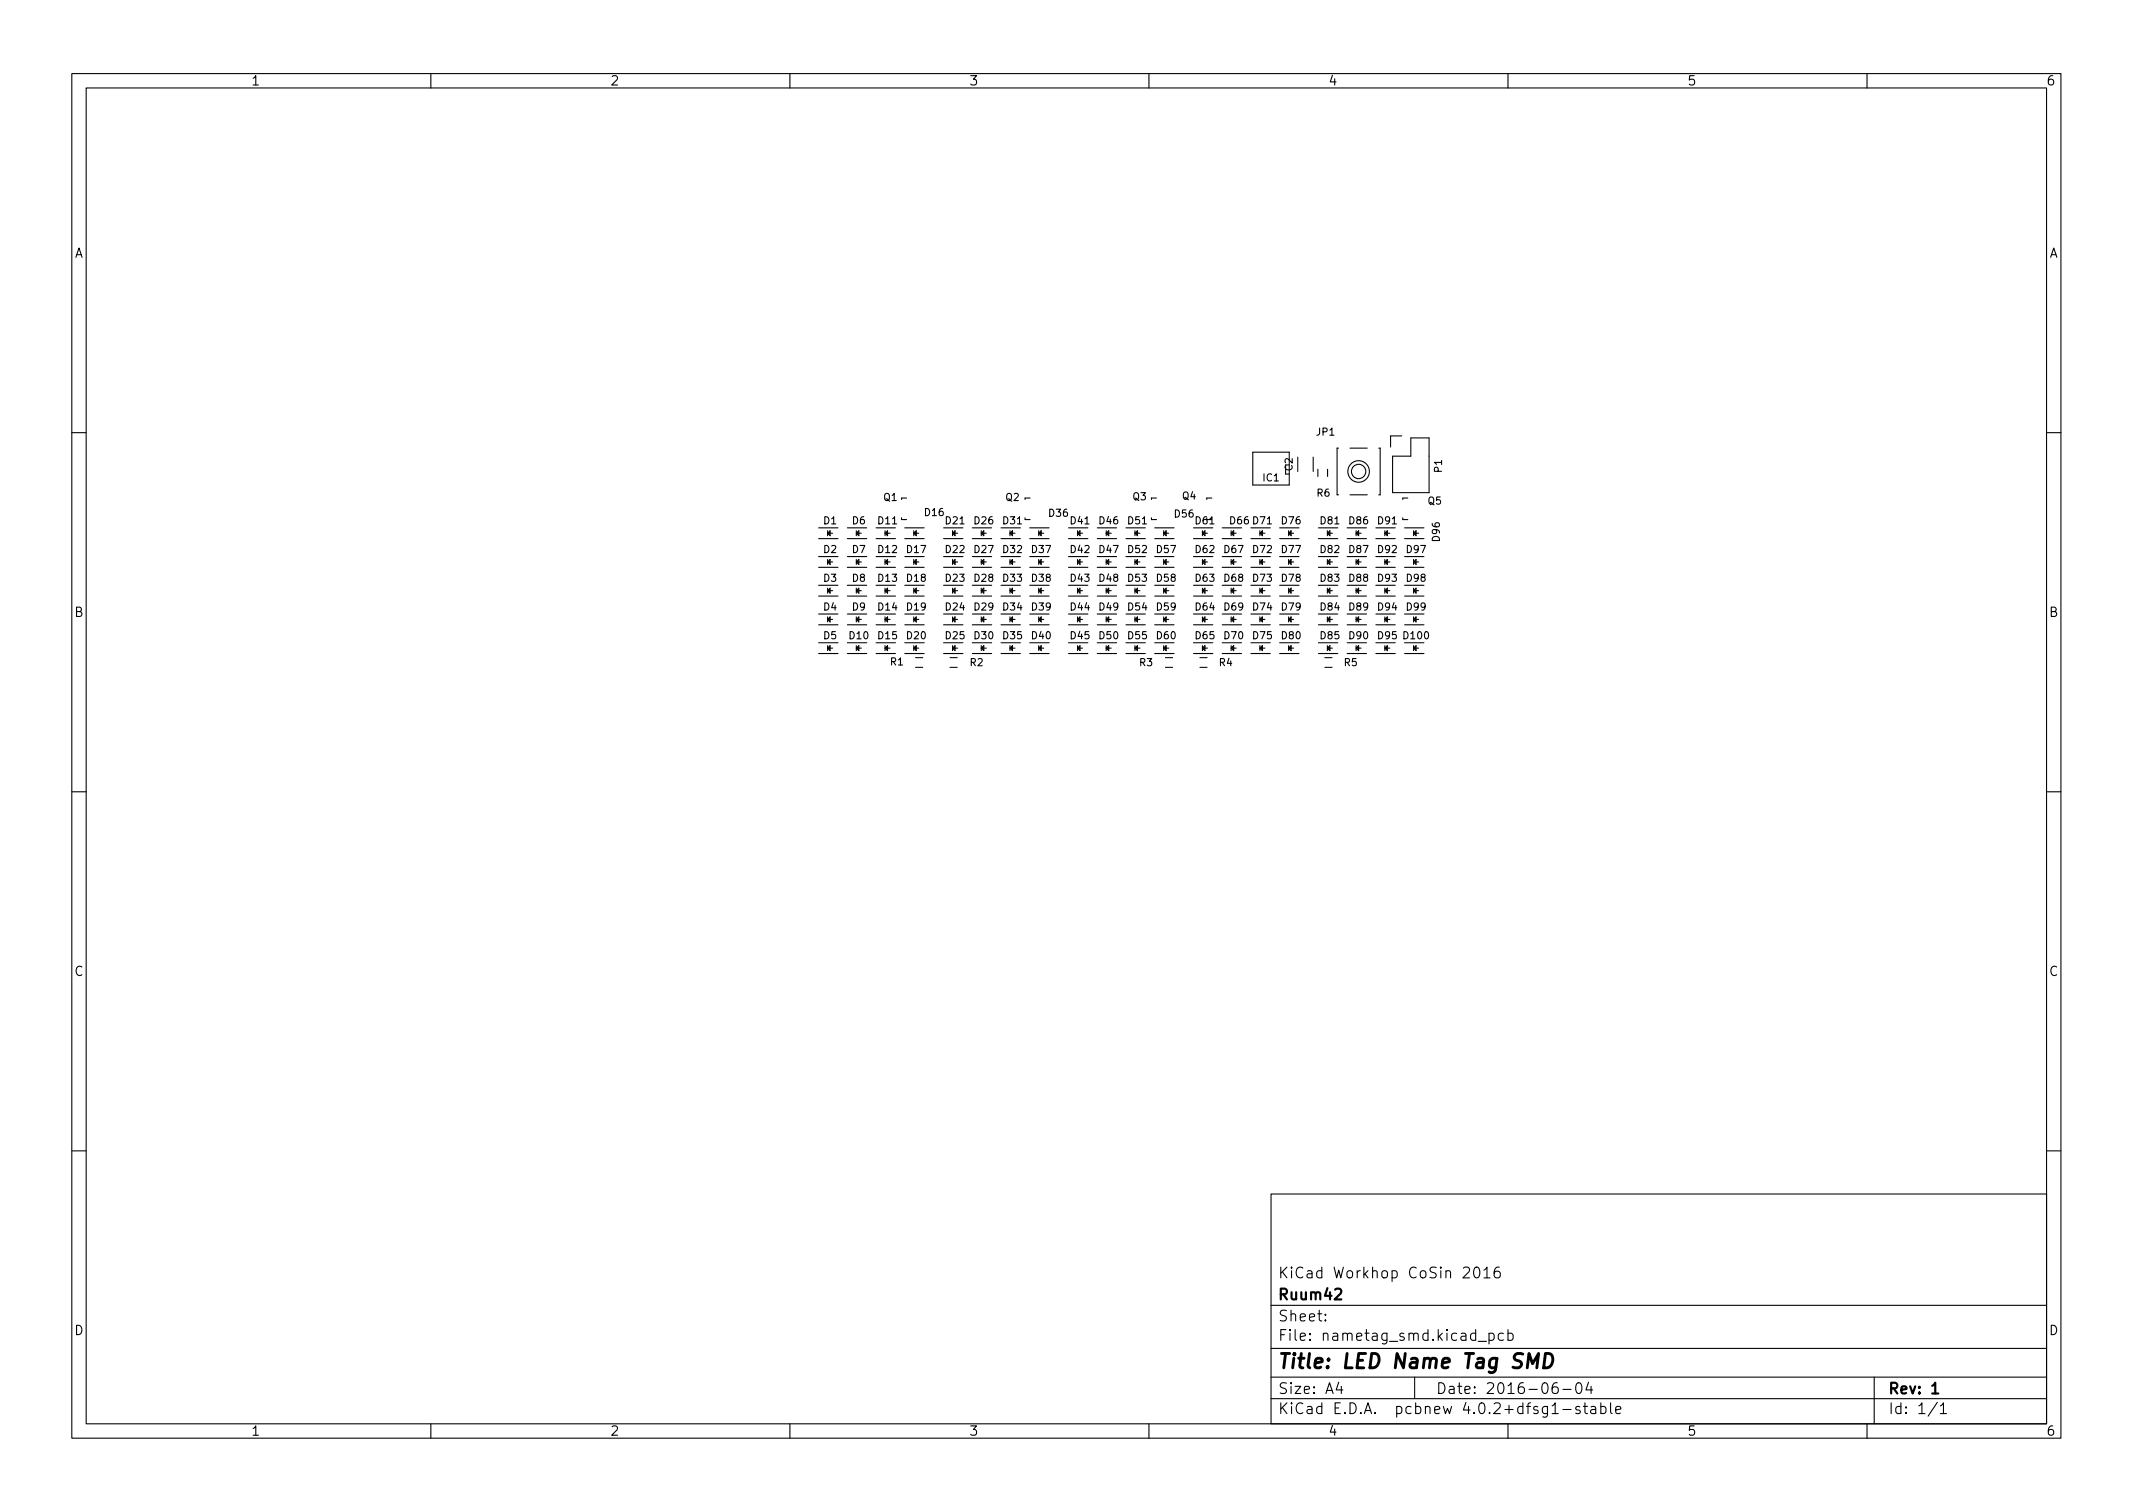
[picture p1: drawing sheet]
<svg xmlns="http://www.w3.org/2000/svg" width="297mm" height="210mm" viewBox="0 0 297 210" stroke-linecap="round" stroke-linejoin="round" font-family="sans-serif">
<defs><g id="words">
<text font-size="2.8" x="178" y="190.6">Title: LED Name Tag SMD</text>
<g font-size="2.1">
<text x="178" y="178">KiCad Workhop CoSin 2016</text>
<text x="178" y="184">Sheet:</text>
<text x="178" y="181">Ruum42</text>
<text x="178" y="186.7">File: nametag_smd.kicad_pcb</text>
<text x="178" y="196.9">KiCad E.D.A. pcbnew 4.0.2+dfsg1-stable</text>
<text x="178" y="194.1">Size: A4</text>
<text x="200" y="194.1">Date: 2016-06-04</text>
<text x="263" y="194.1">Rev: 1</text>
<text x="263" y="196.9">Id: 1/1</text>
</g>
<g font-size="1.8">
<text x="35" y="11.9">1</text>
<text x="85" y="11.9">2</text>
<text x="135" y="11.9">3</text>
<text x="185" y="11.9">4</text>
<text x="235" y="11.9">5</text>
<text x="285" y="11.9">6</text>
<text x="10.3" y="35.9">A</text>
<text x="285.3" y="35.9">A</text>
<text x="10.3" y="85.9">B</text>
<text x="285.3" y="85.9">B</text>
<text x="10.3" y="135.9">C</text>
<text x="285.3" y="135.9">C</text>
<text x="10.3" y="185.9">D</text>
<text x="285.3" y="185.9">D</text>
<text x="35" y="199.9">1</text>
<text x="85" y="199.9">2</text>
<text x="135" y="199.9">3</text>
<text x="185" y="199.9">4</text>
<text x="235" y="199.9">5</text>
<text x="285" y="199.9">6</text>
</g>
<g font-size="1.4">
<text x="180" y="65.5" transform="rotate(-90 180 65.5)">C2</text>
<text x="183.4" y="60.6">JP1</text>
<text x="200.8" y="65.7" transform="rotate(-90 200.8 65.7)">P1</text>
<text x="123.1" y="69.7">Q1</text>
<text x="128.8" y="71.8">D16</text>
<text x="140.1" y="69.7">Q2</text>
<text x="146.1" y="71.9">D36</text>
<text x="157.8" y="69.6">Q3</text>
<text x="164.7" y="69.5">Q4</text>
<text x="175.9" y="67">IC1</text>
<text x="183.4" y="69.1">R6</text>
<text x="198.9" y="70.2">Q5</text>
<text x="114.7" y="77">D2</text>
<text x="114.7" y="73">D1</text>
<text x="118.7" y="77">D7</text>
<text x="118.7" y="73">D6</text>
<text x="122.3" y="77">D12</text>
<text x="122.3" y="73">D11</text>
<text x="126.3" y="77">D17</text>
<text x="131.7" y="77">D22</text>
<text x="131.7" y="73">D21</text>
<text x="135.7" y="77">D27</text>
<text x="135.7" y="73">D26</text>
<text x="139.7" y="77">D32</text>
<text x="139.7" y="73">D31</text>
<text x="143.7" y="77">D37</text>
<text x="149.1" y="77">D42</text>
<text x="149.1" y="73">D41</text>
<text x="153.1" y="77">D47</text>
<text x="153.1" y="73">D46</text>
<text x="157.1" y="77">D52</text>
<text x="157.1" y="73">D51</text>
<text x="161.1" y="77">D57</text>
<text x="163.6" y="72">D56</text>
<text x="166.5" y="77">D62</text>
<text x="166.5" y="73">D61</text>
<text x="170.5" y="77">D67</text>
<text x="171.3" y="73">D66 D71</text>
<text x="174.5" y="77">D72</text>
<text x="178.5" y="77">D77</text>
<text x="178.5" y="73">D76</text>
<text x="183.9" y="77">D82</text>
<text x="183.9" y="73">D81</text>
<text x="187.9" y="77">D87</text>
<text x="187.9" y="73">D86</text>
<text x="191.9" y="77">D92</text>
<text x="191.9" y="73">D91</text>
<text x="195.9" y="77">D97</text>
<text x="200.5" y="75.3" transform="rotate(-90 200.5 75.3)">D96</text>
<text x="114.7" y="81">D3</text>
<text x="118.7" y="81">D8</text>
<text x="122.3" y="81">D13</text>
<text x="126.3" y="81">D18</text>
<text x="131.7" y="81">D23</text>
<text x="135.7" y="81">D28</text>
<text x="139.7" y="81">D33</text>
<text x="143.7" y="81">D38</text>
<text x="149.1" y="81">D43</text>
<text x="153.1" y="81">D48</text>
<text x="157.1" y="81">D53</text>
<text x="161.1" y="81">D58</text>
<text x="166.5" y="81">D63</text>
<text x="170.5" y="81">D68</text>
<text x="174.5" y="81">D73</text>
<text x="178.5" y="81">D78</text>
<text x="183.9" y="81">D83</text>
<text x="187.9" y="81">D88</text>
<text x="191.9" y="81">D93</text>
<text x="195.9" y="81">D98</text>
<text x="114.7" y="89">D5</text>
<text x="114.7" y="85">D4</text>
<text x="118.3" y="89">D10</text>
<text x="118.7" y="85">D9</text>
<text x="122.3" y="89">D15</text>
<text x="122.3" y="85">D14</text>
<text x="126.3" y="89">D20</text>
<text x="126.3" y="85">D19</text>
<text x="131.7" y="89">D25</text>
<text x="131.7" y="85">D24</text>
<text x="135.7" y="89">D30</text>
<text x="135.7" y="85">D29</text>
<text x="139.7" y="89">D35</text>
<text x="139.7" y="85">D34</text>
<text x="143.7" y="89">D40</text>
<text x="143.7" y="85">D39</text>
<text x="149.1" y="89">D45</text>
<text x="149.1" y="85">D44</text>
<text x="153.1" y="89">D50</text>
<text x="153.1" y="85">D49</text>
<text x="157.1" y="89">D55</text>
<text x="157.1" y="85">D54</text>
<text x="161.1" y="89">D60</text>
<text x="161.1" y="85">D59</text>
<text x="166.5" y="89">D65</text>
<text x="166.5" y="85">D64</text>
<text x="170.5" y="89">D70</text>
<text x="170.5" y="85">D69</text>
<text x="174.5" y="89">D75</text>
<text x="174.5" y="85">D74</text>
<text x="178.5" y="89">D80</text>
<text x="178.5" y="85">D79</text>
<text x="183.9" y="89">D85</text>
<text x="183.9" y="85">D84</text>
<text x="187.9" y="89">D90</text>
<text x="187.9" y="85">D89</text>
<text x="191.9" y="89">D95</text>
<text x="191.9" y="85">D94</text>
<text x="195.5" y="89">D100</text>
<text x="195.9" y="85">D99</text>
<text x="124" y="92.6">R1</text>
<text x="135.1" y="92.7">R2</text>
<text x="158.7" y="92.7">R3</text>
<text x="169.8" y="92.7">R4</text>
<text x="187.2" y="92.7">R5</text>
</g>
</g></defs>
<g fill="none" stroke="#000" stroke-width=".15">
<path d="M10 10.2h277v190.1h-277zM12 12.2h273v186.1h-273zM60 10.2v2M110 10.2v2M160 10.2v2M210 10.2v2M260 10.2v2M10 60.2h2M114 79h2.7M114 77.5h2.7M114 75h2.7M114 73.5h2.7"/>
<path d="M115.2 74.2l.4-.3v.7zM115.2 78.2l.4-.3v.7zM115.2 73.9v.7M115.2 77.9v.7M115.4 78.3l.1-.2v.3M115.4 74.3l.1-.2v.3M115.6 78.2h.3M115.6 74.2h.3M118 79h2.7M118 77.5h2.7M118 75h2.7M118 73.5h2.7"/>
<path d="M119.2 73.9v.7M119.2 77.9v.7M119.2 74.2l.4-.3v.7zM119.4 78.3l.1-.2v.3M119.4 74.3l.1-.2v.3M119.6 78.2h.3M119.6 74.2h.3M119.6 77.9v.7l-.4-.4zM122 79h2.7M122 77.5h2.7M122 75h2.7M122 73.5h2.7"/>
<path d="M123.2 73.9v.7M123.2 77.9v.7M123.4 78.3l.1-.2v.3M123.4 74.3l.1-.2v.3M123.6 78.2h.3M123.6 74.2h.3M123.6 77.9v.7l-.4-.4zM123.6 73.9v.7l-.4-.4zM125.5 72.1v.2h.8M126 79h2.7M126 77.5h2.7M126 75h2.7"/>
<path d="M126 73.5h2.7M126.3 69.3h-.8v.2M127.2 73.9v.7M127.2 77.9v.7M127.2 74.2l.4-.3v.7zM127.4 74.3l.1-.2v.3M127.4 78.3l.1-.2v.3M127.6 78.2h.3M127.6 74.2h.3M127.6 77.9v.7l-.4-.4zM131.4 79h2.7M131.4 77.5h2.7"/>
<path d="M131.4 75h2.7M131.4 73.5h2.7M132.6 74.2l.4-.3v.7zM132.6 73.9v.7M132.6 77.9v.7M132.8 78.3l.1-.2v.3M132.8 74.3l.1-.2v.3M133 78.2h.3M133 74.2h.3M133 77.9v.7l-.4-.4zM135.4 79h2.7M135.4 77.5h2.7"/>
<path d="M135.4 75h2.7M135.4 73.5h2.7M136.6 78.2l.4-.3v.7zM136.6 74.2l.4-.3v.7zM136.6 73.9v.7M136.6 77.9v.7M136.8 78.3l.1-.2v.3M136.8 74.3l.1-.2v.3M137 78.2h.3M137 74.2h.3M139.4 79h2.7M139.4 77.5h2.7"/>
<path d="M139.4 75h2.7M139.4 73.5h2.7M140.6 78.2l.4-.3v.7zM140.6 73.9v.7M140.6 77.9v.7M140.6 74.2l.4-.3v.7zM140.8 78.3l.1-.2v.3M140.8 74.3l.1-.2v.3M141 78.2h.3M141 74.2h.3M142.7 72.1v.2h.8M143.4 79h2.7"/>
<path d="M143.4 77.5h2.7M143.4 75h2.7M143.4 73.5h2.7M143.5 69.3h-.8v.2M144.6 73.9v.7M144.6 77.9v.7M144.6 74.2l.4-.3v.7zM144.6 78.2l.4-.3v.7zM144.8 74.3l.1-.2v.3M144.8 78.3l.1-.2v.3M145 78.2h.3M145 74.2h.3"/>
<path d="M148.8 79h2.7M148.8 77.5h2.7M148.8 75h2.7M148.8 73.5h2.7M150 74.2l.4-.3v.7zM150 78.2l.4-.3v.7zM150 73.9v.7M150 77.9v.7M150.2 78.3l.1-.2v.3M150.2 74.3l.1-.2v.3M150.4 78.2h.4M150.4 74.2h.4"/>
<path d="M152.8 79h2.7M152.8 77.5h2.7M152.8 75h2.7M152.8 73.5h2.7M154 74.2l.4-.3v.7zM154 73.9v.7M154 77.9v.7M154.2 78.3l.1-.2v.3M154.2 74.3l.1-.2v.3M154.4 78.2h.4M154.4 74.2h.4M154.4 77.9v.7l-.4-.4z"/>
<path d="M156.8 79h2.7M156.8 77.5h2.7M156.8 75h2.7M156.8 73.5h2.7M158 74.2l.4-.3v.7zM158 73.9v.7M158 77.9v.7M158.2 78.3l.1-.2v.3M158.2 74.3l.1-.2v.3M158.4 78.2h.3M158.4 74.2h.3M158.4 77.9v.7l-.4-.4z"/>
<path d="M160.3 72.1v.2h.8M160.8 79h2.7M160.8 77.5h2.7M160.8 75h2.7M160.8 73.5h2.7M161.1 69.3h-.8v.2M162 73.9v.7M162 77.9v.7M162 74.2l.4-.3v.7zM162.2 74.3l.1-.2v.3M162.2 78.3l.1-.2v.3M162.4 78.2h.3"/>
<path d="M162.4 74.2h.3M162.4 77.9v.7l-.4-.4zM166.2 79h2.7M166.2 77.5h2.7M166.2 75h2.7M166.2 73.5h2.7M167.5 74.2l.3-.3v.7zM167.5 73.9v.7M167.5 77.9v.7M167.6 78.3l.1-.2v.3M167.6 74.3l.1-.2v.3M167.8 78.2h.4"/>
<path d="M167.8 74.2h.4M167.8 77.9v.7l-.3-.4zM168.8 69.3h-.8v.2M170.2 79h2.7M170.2 77.5h2.7M170.2 75h2.7M170.2 73.5h2.7M171.4 74.2l.4-.3v.7zM171.4 73.9v.7M171.4 77.9v.7M171.6 78.3l.1-.2v.3M171.6 74.3l.1-.2v.3"/>
<path d="M171.8 78.2h.4M171.8 74.2h.4M171.8 77.9v.7l-.4-.4zM174.2 79h2.7M174.2 77.5h2.7M174.2 75h2.7M174.2 73.5h2.7M174.5 63h5v4.5h-5zM175.4 78.2l.4-.3v.7zM175.4 74.2l.4-.3v.7zM175.4 73.9v.7M175.4 77.9v.7"/>
<path d="M175.6 78.3l.1-.2v.3M175.6 74.3l.1-.2v.3M175.8 78.2h.4M175.8 74.2h.4M178.2 79h2.7M178.2 77.5h2.7M178.2 75h2.7M178.2 73.5h2.7M179 64.7v1.3h.5M179.4 73.9v.7M179.4 77.9v.7M179.4 74.2l.4-.3v.7z"/>
<path d="M179.6 74.3l.1-.2v.3M179.6 78.3l.1-.2v.3M179.8 78.2h.4M179.8 74.2h.4M179.8 77.9v.7l-.4-.4zM180.7 63.6v2M182.9 63.6v2M183.5 65.3v1M183.6 79h2.7M183.6 77.5h2.7M183.6 75h2.7M183.6 73.5h2.7"/>
<path d="M184.9 73.9v.7M184.9 77.9v.7M184.9 65.3v1M185 78.3l.1-.2v.3M185 74.3l.1-.2v.3M185.2 78.2h.4M185.2 74.2h.4M185.2 73.9v.7l-.3-.4zM185.2 77.9v.7l-.3-.4zM186.4 62.4h-.2v6.5h.2M187.6 79h2.7M187.6 77.5h2.7"/>
<path d="M187.6 75h2.7M187.6 73.5h2.7M188 62.4h2.4M188 68.9h2.4M188.9 74.2l.3-.3v.7zM188.9 78.2l.3-.3v.7zM188.9 73.9v.7M188.9 77.9v.7M189 78.3l.1-.2v.3M189 74.3l.1-.2v.3M189.2 78.2h.4M189.2 74.2h.4"/>
<path d="M191.6 79h2.7M191.6 77.5h2.7M191.6 75h2.7M191.6 73.5h2.7M192 62.4h.2v6.5h-.2M192.9 73.9v.7M192.9 77.9v.7M193 78.3l.1-.2v.3M193 74.3l.1-.2v.3M193.2 77.9v.7l-.3-.4zM193.2 78.2h.4M193.2 73.9v.7l-.3-.4z"/>
<path d="M193.2 74.2h.4M195.2 60.7h-1.5v1.5M195.3 72.1v.2h.8M195.6 79h2.7M195.6 77.5h2.7M195.6 75h2.7M195.6 73.5h2.7M196.1 69.3h-.8v.2M196.5 61h2.5v7.6h-5.1v-5.1h2.6zM196.8 73.9v.7M196.8 77.9v.7M196.8 74.2l.4-.3v.7z"/>
<path d="M197 74.3l.1-.2v.3M197 78.3l.1-.2v.3M197.2 77.9v.7l-.4-.4zM197.2 78.2h.4M197.2 74.2h.4M285 60.2h2M114 91h2.7M114 89.5h2.7M114 87h2.7M114 85.5h2.7M114 83h2.7M114 81.5h2.7"/>
<path d="M115.2 90.2l.4-.3v.7zM115.2 86.2l.4-.3v.7zM115.2 82.2l.4-.3v.7zM115.2 81.9v.7M115.2 85.9v.7M115.2 89.9v.7M115.4 90.3l.1-.2v.3M115.4 86.3l.1-.2v.3M115.4 82.3l.1-.2v.3M115.6 90.2h.3M115.6 86.2h.3M115.6 82.2h.3"/>
<path d="M118 91h2.7M118 89.5h2.7M118 87h2.7M118 85.5h2.7M118 83h2.7M118 81.5h2.7M119.2 90.2l.4-.3v.7zM119.2 86.2l.4-.3v.7zM119.2 82.2l.4-.3v.7zM119.2 81.9v.7M119.2 85.9v.7M119.2 89.9v.7"/>
<path d="M119.4 90.3l.1-.2v.3M119.4 86.3l.1-.2v.3M119.4 82.3l.1-.2v.3M119.6 90.2h.3M119.6 86.2h.3M119.6 82.2h.3M122 91h2.7M122 89.5h2.7M122 87h2.7M122 85.5h2.7M122 83h2.7M122 81.5h2.7"/>
<path d="M123.2 81.9v.7M123.2 85.9v.7M123.2 89.9v.7M123.4 90.3l.1-.2v.3M123.4 86.3l.1-.2v.3M123.4 82.3l.1-.2v.3M123.6 90.2h.3M123.6 86.2h.3M123.6 82.2h.3M123.6 89.9v.7l-.4-.4zM123.6 81.9v.7l-.4-.4zM123.6 85.9v.7l-.4-.4z"/>
<path d="M126 91h2.7M126 89.5h2.7M126 87h2.7M126 85.5h2.7M126 83h2.7M126 81.5h2.7M127.2 81.9v.7M127.2 85.9v.7M127.2 89.9v.7M127.2 90.2l.4-.3v.7zM127.2 82.2l.4-.3v.7zM127.4 82.3l.1-.2v.3"/>
<path d="M127.4 86.3l.1-.2v.3M127.4 90.3l.1-.2v.3M127.5 92.9h1M127.5 91.6h1M127.6 90.2h.3M127.6 86.2h.3M127.6 82.2h.3M127.6 85.9v.7l-.4-.4zM131.4 91h2.7M131.4 89.5h2.7M131.4 87h2.7M131.4 85.5h2.7"/>
<path d="M131.4 83h2.7M131.4 81.5h2.7M132.3 92.9h1M132.3 91.6h1M132.6 90.2l.4-.3v.7zM132.6 82.2l.4-.3v.7zM132.6 81.9v.7M132.6 85.9v.7M132.6 89.9v.7M132.8 86.3l.1-.2v.3M132.8 90.3l.1-.2v.3M132.8 82.3l.1-.2v.3"/>
<path d="M133 90.2h.3M133 86.2h.3M133 82.2h.3M133 85.9v.7l-.4-.4zM135.4 91h2.7M135.4 89.5h2.7M135.4 87h2.7M135.4 85.5h2.7M135.4 83h2.7M135.4 81.5h2.7M136.6 90.2l.4-.3v.7zM136.6 86.2l.4-.3v.7z"/>
<path d="M136.6 82.2l.4-.3v.7zM136.6 81.9v.7M136.6 85.9v.7M136.6 89.9v.7M136.8 90.3l.1-.2v.3M136.8 82.3l.1-.2v.3M136.8 86.3l.1-.2v.3M137 90.2h.3M137 86.2h.3M137 82.2h.3M139.4 91h2.7M139.4 89.5h2.7"/>
<path d="M139.4 87h2.7M139.4 85.5h2.7M139.4 83h2.7M139.4 81.5h2.7M140.6 90.2l.4-.3v.7zM140.6 82.2l.4-.3v.7zM140.6 81.9v.7M140.6 85.9v.7M140.6 89.9v.7M140.8 90.3l.1-.2v.3M140.8 86.3l.1-.2v.3M140.8 82.3l.1-.2v.3"/>
<path d="M141 90.2h.3M141 86.2h.3M141 82.2h.3M141 85.9v.7l-.4-.4zM143.4 91h2.7M143.4 89.5h2.7M143.4 87h2.7M143.4 85.5h2.7M143.4 83h2.7M143.4 81.5h2.7M144.6 81.9v.7M144.6 85.9v.7"/>
<path d="M144.6 89.9v.7M144.6 90.2l.4-.3v.7zM144.6 82.2l.4-.3v.7zM144.6 86.2l.4-.3v.7zM144.8 82.3l.1-.2v.3M144.8 86.3l.1-.2v.3M144.8 90.3l.1-.2v.3M145 90.2h.3M145 86.2h.3M145 82.2h.3M148.8 91h2.7M148.8 89.5h2.7"/>
<path d="M148.8 87h2.7M148.8 85.5h2.7M148.8 83h2.7M148.8 81.5h2.7M150 90.2l.4-.3v.7zM150 86.2l.4-.3v.7zM150 82.2l.4-.3v.7zM150 81.9v.7M150 85.9v.7M150 89.9v.7M150.2 90.3l.1-.2v.3M150.2 86.3l.1-.2v.3"/>
<path d="M150.2 82.3l.1-.2v.3M150.4 90.2h.4M150.4 86.2h.4M150.4 82.2h.4M152.8 91h2.7M152.8 89.5h2.7M152.8 87h2.7M152.8 85.5h2.7M152.8 83h2.7M152.8 81.5h2.7M154 81.9v.7M154 85.9v.7"/>
<path d="M154 89.9v.7M154.2 90.3l.1-.2v.3M154.2 86.3l.1-.2v.3M154.2 82.3l.1-.2v.3M154.4 90.2h.4M154.4 86.2h.4M154.4 82.2h.4M154.4 89.9v.7l-.4-.4zM154.4 85.9v.7l-.4-.4zM154.4 81.9v.7l-.4-.4zM156.8 91h2.7M156.8 89.5h2.7"/>
<path d="M156.8 87h2.7M156.8 85.5h2.7M156.8 83h2.7M156.8 81.5h2.7M158 81.9v.7M158 85.9v.7M158 89.9v.7M158.2 90.3l.1-.2v.3M158.2 86.3l.1-.2v.3M158.2 82.3l.1-.2v.3M158.4 90.2h.3M158.4 86.2h.3"/>
<path d="M158.4 82.2h.3M158.4 85.9v.7l-.4-.4zM158.4 89.9v.7l-.4-.4zM158.4 81.9v.7l-.4-.4zM160.8 91h2.7M160.8 89.5h2.7M160.8 87h2.7M160.8 85.5h2.7M160.8 83h2.7M160.8 81.5h2.7M162 81.9v.7M162 85.9v.7"/>
<path d="M162 89.9v.7M162 90.2l.4-.3v.7zM162.2 82.3l.1-.2v.3M162.2 86.3l.1-.2v.3M162.2 90.3l.1-.2v.3M162.3 92.9h1M162.3 91.6h1M162.4 90.2h.3M162.4 86.2h.3M162.4 82.2h.3M162.4 81.9v.7l-.4-.4zM162.4 85.9v.7l-.4-.4z"/>
<path d="M166.2 91h2.7M166.2 89.5h2.7M166.2 87h2.7M166.2 85.5h2.7M166.2 83h2.7M166.2 81.5h2.7M167.1 92.9h1M167.1 91.6h1M167.5 81.9v.7M167.5 85.9v.7M167.5 89.9v.7M167.6 90.3l.1-.2v.3"/>
<path d="M167.6 86.3l.1-.2v.3M167.6 82.3l.1-.2v.3M167.8 90.2h.4M167.8 86.2h.4M167.8 82.2h.4M167.8 89.9v.7l-.3-.4zM167.8 85.9v.7l-.3-.4zM167.8 81.9v.7l-.3-.4zM170.2 91h2.7M170.2 89.5h2.7M170.2 87h2.7M170.2 85.5h2.7"/>
<path d="M170.2 83h2.7M170.2 81.5h2.7M171.4 81.9v.7M171.4 85.9v.7M171.4 89.9v.7M171.6 90.3l.1-.2v.3M171.6 86.3l.1-.2v.3M171.6 82.3l.1-.2v.3M171.8 90.2h.4M171.8 86.2h.4M171.8 82.2h.4M171.8 89.9v.7l-.4-.4z"/>
<path d="M171.8 85.9v.7l-.4-.4zM171.8 81.9v.7l-.4-.4zM174.2 91h2.7M174.2 89.5h2.7M174.2 87h2.7M174.2 85.5h2.7M174.2 83h2.7M174.2 81.5h2.7M175.4 86.2l.4-.3v.7zM175.4 90.2l.4-.3v.7zM175.4 82.2l.4-.3v.7zM175.4 81.9v.7"/>
<path d="M175.4 85.9v.7M175.4 89.9v.7M175.6 90.3l.1-.2v.3M175.6 86.3l.1-.2v.3M175.6 82.3l.1-.2v.3M175.8 90.2h.4M175.8 86.2h.4M175.8 82.2h.4M178.2 91h2.7M178.2 89.5h2.7M178.2 87h2.7M178.2 85.5h2.7"/>
<path d="M178.2 83h2.7M178.2 81.5h2.7M179.4 81.9v.7M179.4 85.9v.7M179.4 89.9v.7M179.6 82.3l.1-.2v.3M179.6 86.3l.1-.2v.3M179.6 90.3l.1-.2v.3M179.8 90.2h.4M179.8 86.2h.4M179.8 82.2h.4M179.8 89.9v.7l-.4-.4z"/>
<path d="M179.8 81.9v.7l-.4-.4zM179.8 85.9v.7l-.4-.4zM183.6 91h2.7M183.6 89.5h2.7M183.6 87h2.7M183.6 85.5h2.7M183.6 83h2.7M183.6 81.5h2.7M184.5 92.9h1M184.5 91.6h1M184.9 81.9v.7M184.9 85.9v.7"/>
<path d="M184.9 89.9v.7M185 90.3l.1-.2v.3M185 86.3l.1-.2v.3M185 82.3l.1-.2v.3M185.2 90.2h.4M185.2 86.2h.4M185.2 82.2h.4M185.2 89.9v.7l-.3-.4zM185.2 85.9v.7l-.3-.4zM185.2 81.9v.7l-.3-.4zM187.6 91h2.7M187.6 89.5h2.7"/>
<path d="M187.6 87h2.7M187.6 85.5h2.7M187.6 83h2.7M187.6 81.5h2.7M188.9 82.2l.3-.3v.7zM188.9 90.2l.3-.3v.7zM188.9 86.2l.3-.3v.7zM188.9 81.9v.7M188.9 85.9v.7M188.9 89.9v.7M189 90.3l.1-.2v.3M189 86.3l.1-.2v.3"/>
<path d="M189 82.3l.1-.2v.3M189.2 90.2h.4M189.2 86.2h.4M189.2 82.2h.4M191.6 91h2.7M191.6 89.5h2.7M191.6 87h2.7M191.6 85.5h2.7M191.6 83h2.7M191.6 81.5h2.7M192.9 81.9v.7M192.9 85.9v.7"/>
<path d="M192.9 89.9v.7M193 90.3l.1-.2v.3M193 86.3l.1-.2v.3M193 82.3l.1-.2v.3M193.2 90.2h.4M193.2 85.9v.7l-.3-.4zM193.2 86.2h.4M193.2 89.9v.7l-.3-.4zM193.2 82.2h.4M193.2 81.9v.7l-.3-.4zM195.6 91h2.7M195.6 89.5h2.7"/>
<path d="M195.6 87h2.7M195.6 85.5h2.7M195.6 83h2.7M195.6 81.5h2.7M196.8 81.9v.7M196.8 85.9v.7M196.8 89.9v.7M197 82.3l.1-.2v.3M197 86.3l.1-.2v.3M197 90.3l.1-.2v.3M197.2 90.2h.4M197.2 89.9v.7l-.4-.4z"/>
<path d="M197.2 81.9v.7l-.4-.4zM197.2 85.9v.7l-.4-.4zM197.2 86.2h.4M197.2 82.2h.4M10 110.2h2M285 110.2h2M10 160.2h2M177 166.3h108v32h-108zM205.4 176.6a.36 .36 0 0 1 .3-.2 .36 .36 0 0 1 .3 .3 .77 .77 0 0 1-.4 1.2 .91 .91 0 0 1-.2-1.3zM206.6 176.9l.5-.5v1.5M206.6 177.9h.9M208.8 176.4a.59 .59 0 0 0-.7 .7v.5l.1 .3h.4l.3-.1v-.5l-.1-.2-.4-.1-.3 .3"/>
<path d="M285 160.2h2M60 198.3v2M110 198.3v2M160 198.3v2M177 194.8h108M177 191.8h108M177 187.8h108M177 181.8h108M184.6 183.8v.1h-.1l.1-.1v.1M184.6 183v.1h-.1l.1-.1v.1M186.4 192.5l-.3 1h.9M186.8 193v1"/>
<path d="M197 191.8v3M205.9 186.8h1.1M207.4 185.7l.4-.1 .3 .3v.4l-.2 .3h-.1h-.4M207.4 185.6v1.5M209.4 185.7l-.5-.1-.3 .3v.4l.2 .3h.1h.5M210 198.3v2M210 185.7l.4-.1 .3 .3v.4l-.1 .3h-.2h-.4M210 185.1v1.5M216.9 192.5a.59 .59 0 0 0-.8 .7v.5l.2 .3h.4l.2-.1 .1-.5-.1-.2-.5-.1-.3 .3M217.6 193.5h1.2M217.6 196.3h1.2M219.6 192.6a.36 .36 0 0 1 .6 .2 .77 .77 0 0 1-.4 1.2 1 1 0 0 1-.2-1.4z"/>
<path d="M220 195.9l-.4-.1-.2 .2 .1 .3 .5 .1 .1 .1-.1 .3h-.1h-.5M220.5 195.8h.6M220.7 195.3v1.3l.1 .2h.3M221.2 192.5l-.3 1h.9M221.6 195.9l.1-.1 .4 .1 .1 .9M221.6 193v1M222.2 196.2l-.5 .1a.29 .29 0 0 0-.2 .2 .29 .29 0 0 0 .2 .3h.5M222.9 195.9l.5-.1 .2 .3v.4l-.1 .3h-.1h-.5M222.9 195.3v1.5M224.3 195.3v1.3l.2 .2M225 196.3l.7-.1-.1-.3-.4-.1-.2 .2 .1 .8h.1h.4M260 198.3v2"/>
<path d="M261 191.8v6.5M269.8 195.3l-1.3 1.9M270.2 195.8l.4-.5v1.5M270.2 196.8h.9"/>
<circle cx="189.2" cy="65.6" r="1.5"/>
<circle cx="189.2" cy="65.6" r="1"/>
</g>
<path d="M269.1 194h.8" fill="none" stroke="#000" stroke-width=".3"/>
<path d="M212.7 190.5l.2-2 .5 1.4 .9-1.4-.3 2M215.2 188.5h.5a.97 .97 0 0 1 .4 1.5 .9 .9 0 0 1-1.1 .5z" fill="none" stroke="#000" stroke-width=".4"/>
<use href="#words"/>
</svg>
